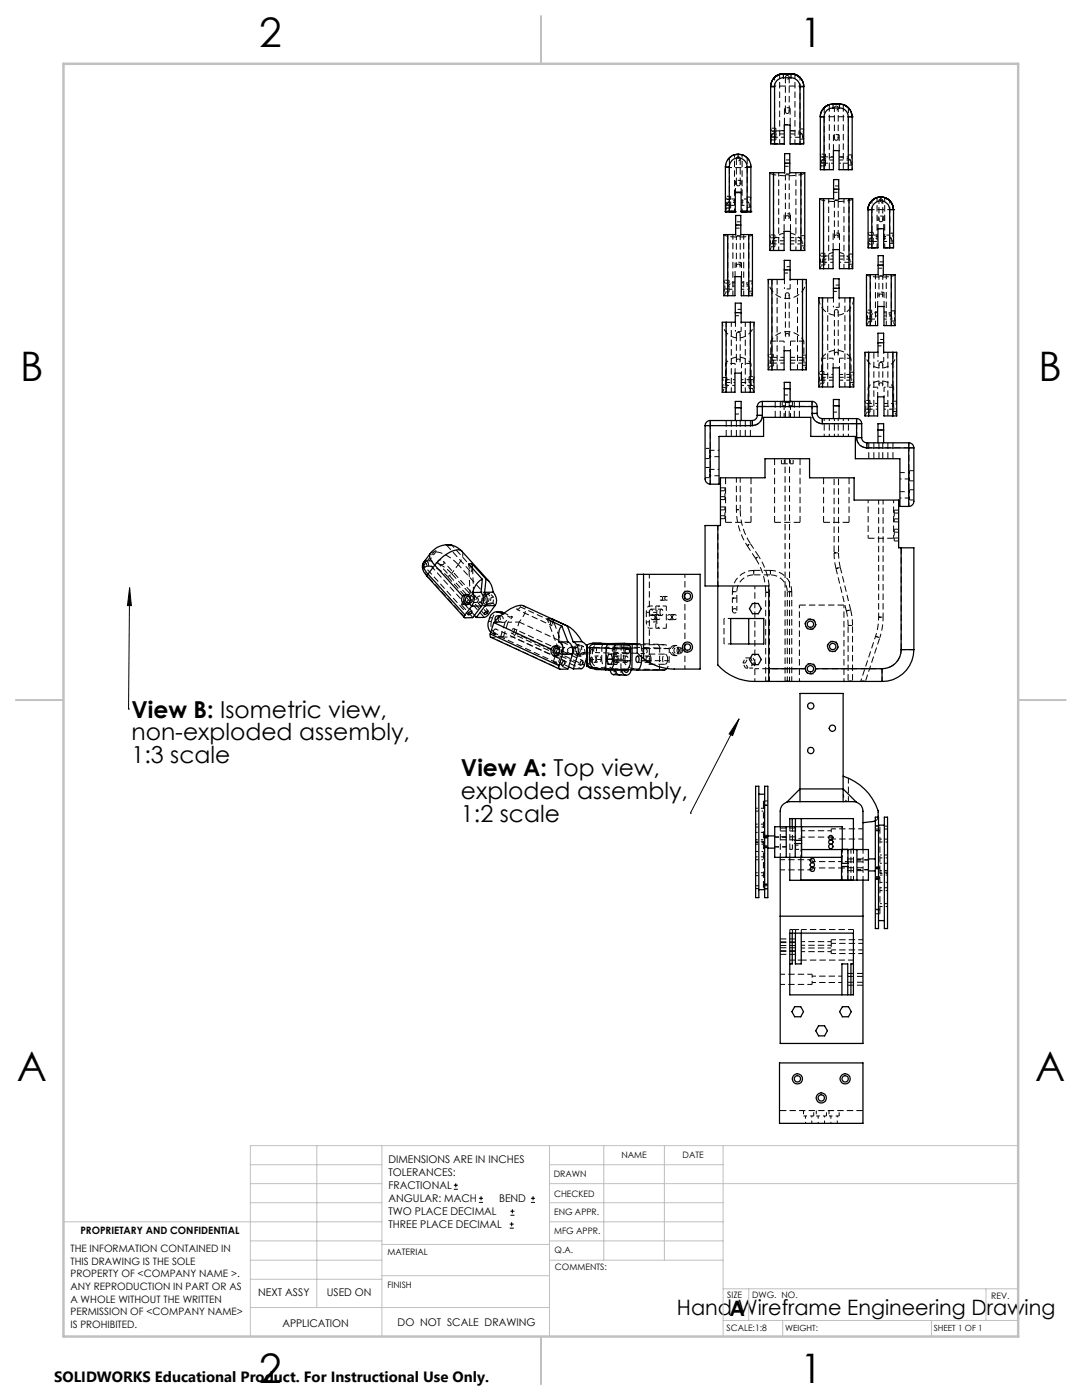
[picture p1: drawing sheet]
<svg xmlns="http://www.w3.org/2000/svg" width="216mm" height="279mm" viewBox="0 0 216 279" stroke-linecap="round" stroke-linejoin="round" font-family="sans-serif">
<defs><g id="words">
<g font-size="8.1">
<text x="51.7" y="9.3">2</text>
<text x="159.7" y="9.3">1</text>
<text x="4" y="76">B</text>
<text x="207.2" y="76">B</text>
<text x="3.3" y="215.7">A</text>
<text x="206.5" y="215.7">A</text>
<text x="51.7" y="276">2</text>
<text x="159.7" y="276">1</text>
</g>
<g font-size="4.7">
<text x="26.2" y="143.2">View B: Isometric view,</text>
<text x="26.2" y="147.7">non-exploded assembly,</text>
<text x="26.2" y="152.3">1:3 scale</text>
<text x="92" y="154.9">View A: Top view,</text>
<text x="92" y="159.4">exploded assembly,</text>
<text x="92" y="164">1:2 scale</text>
</g>
<g font-size="4.2">
<text x="135.1" y="262.4">Hand Wireframe Engineering Drawing</text>
<text x="145.6" y="262.7">A</text>
</g>
<text font-size="3" x="10.8" y="275.7">SOLIDWORKS Educational Product. For Instructional Use Only.</text>
<g font-size="2.1">
<text x="77.5" y="232.2">DIMENSIONS ARE IN INCHES</text>
<text x="77.5" y="234.7">TOLERANCES:</text>
<text x="77.5" y="237.3">FRACTIONAL</text>
<text x="77.5" y="239.9">ANGULAR: MACH</text>
<text x="99.6" y="239.9">BEND</text>
<text x="77.5" y="242.5">TWO PLACE DECIMAL</text>
<text x="77.5" y="245.1">THREE PLACE DECIMAL</text>
<text x="51.5" y="258.7">NEXT ASSY</text>
<text x="65.2" y="258.6">USED ON</text>
<text x="56.3" y="264.8">APPLICATION</text>
<text x="79.3" y="264.6">DO NOT SCALE DRAWING</text>
</g>
<g font-size="2">
<text x="14.1" y="249.9">THE INFORMATION CONTAINED IN</text>
<text x="16" y="246.3">PROPRIETARY AND CONFIDENTIAL</text>
<text x="14.1" y="252.4">THIS DRAWING IS THE SOLE</text>
<text x="14.1" y="254.9">PROPERTY OF &lt;COMPANY NAME &gt;.</text>
<text x="14.1" y="257.4">ANY REPRODUCTION IN PART OR AS</text>
<text x="14.1" y="260">A WHOLE WITHOUT THE WRITTEN</text>
<text x="14.1" y="262.5">PERMISSION OF &lt;COMPANY NAME&gt;</text>
<text x="14.1" y="265">IS PROHIBITED.</text>
</g>
<g font-size="1.8">
<text x="124" y="231.1">NAME</text>
<text x="136.2" y="231.1">DATE</text>
<text x="110.5" y="234.8">DRAWN</text>
<text x="110.5" y="238.9">CHECKED</text>
<text x="110.6" y="242.5">ENG APPR.</text>
<text x="77.3" y="250.5">MATERIAL</text>
<text x="110.6" y="246.3">MFG APPR.</text>
<text x="110.7" y="250">Q.A.</text>
<text x="77.3" y="257">FINISH</text>
<text x="110.7" y="253.5">COMMENTS:</text>
<text x="145.1" y="259">SIZE</text>
<text x="150.1" y="259.1">DWG. NO.</text>
<text x="197.8" y="259.2">REV.</text>
<text x="145" y="265.7">SCALE:1:8</text>
</g>
<g font-size="1.7">
<text x="156.7" y="265.7">WEIGHT:</text>
<text x="186.3" y="265.7">SHEET 1 OF 1</text>
</g>
</g></defs>
<g fill="none" stroke="#000" stroke-width=".2" stroke-dasharray="1.3 .6" stroke-dashoffset=".8" stroke-linecap="butt">
<path d="M157.1 34.9h.4h-.8h.4M164.7 32.6h1.6M166.3 31.3h-1.6M146.7 40.4h-1.5M146.7 40l-1.5 .4M147.3 47.1l.4 .1h-.8l.4-.1M147.9 40l1.5 .4M149.4 40.4h-1.5M164.6 52.3h1.6M166.2 51.1h-1.6M166.9 40l.4 .1h-.8l.4-.1M175.2 47.2l-1.6 .4"/>
<path d="M175.2 47.6h-1.6M175.8 55.1l.3 .1h-.7l.4-.1M176.3 47.2l1.6 .4M177.9 47.6h-1.6M145 76.9h1.7M146.7 75.8h-1.7M148 76.9h1.5M149.5 75.8h-1.5M164.5 83.5v3.6M165.5 87.1v-3.6M166.5 83.5v3.6M167.3 87.1v-3.6"/>
<path d="M168.3 83.5v3.6M169.3 87.1v-3.6M173.6 81.7h1.5M175.1 80.5h-1.5M94.9 119h-1.5M146.9 101.7h.8h-.8M149.1 108.9l.6-.4-.6 .4M150.8 111.4l.6-.4-.6 .4M152.8 118.2h.7h-.7M93.4 120.3l1.6-.1M98.4 126.5l1.5 .7M99 126.5l1.4 .6"/>
<path d="M111.2 130.5h1.6M112.8 129.2l-1.6 .1M117.1 129l.3 1-.1 .5M121 129.2h1.6M123.7 134.7a.99 .99 0 0 0 1-1.1M124.7 133.6l-1.6-.1M128 131.1v-1.7M129 124.1a1.14 1.14 0 0 0 .6 1.3M129.6 120.9a1.14 1.14 0 0 0-.6 1.3M131.1 122.2a1.14 1.14 0 0 1 .6-1.3M131.7 125.4a1.14 1.14 0 0 1-.6-1.3M132.5 128.7l-1.5-.1"/>
<path d="M132.6 128.7l-1.6-.1M133.5 131.9l-.1 .7-.3 .8M150.8 168.1h1.5M150.8 169.9h1.5M150.8 174.7h1.5M150.8 171.6h1.5M150.8 165h1.5M150.8 161.9h1.5M150.8 168.5h1.5M152.3 167.6h-1.5M152.3 166.1h-1.5M152.3 174.2h-1.5"/>
<path d="M152.3 171h-1.5M152.3 164.5h-1.5M152.3 161.3h-1.5M152.3 167.9h-1.5M159.8 171.1v-1.6M168.1 169.5v1.6M175.6 174.6h1.5M175.6 176.1h1.5M175.6 168h1.5M175.6 171.2h1.5M175.6 177.7h1.5M175.6 174.3h1.5"/>
<path d="M177.1 174.1h-1.5M177.1 172.3h-1.5M177.1 167.5h-1.5M177.1 170.6h-1.5M177.1 177.2h-1.5M177.1 173.7h-1.5M175.6 180.9h1.5M177.1 180.3h-1.5"/>
</g>
<g fill="none" stroke="#000" stroke-width=".2" stroke-dasharray="1.3 .6" stroke-linecap="butt">
<path d="M144.8 33.4h5.1M145.5 31.5v10.7M145.8 39.7v-.5M146.9 31.7v5M147.7 36.7v-5M148.2 30.9l.4 .2M153.8 27.9l.2-.6M154 26.2l-.2-.6M154.8 26.2v-.6M154.8 27.9v-.5M156.6 34.7v-.2M157.6 34.5v.2"/>
<path d="M163.7 33.1l.2-.6M163.9 31.3l-.2-.5M164.7 31.3v-.5M164.7 33.1v-.6M166.3 26.9v3.1M166.4 39.9v-.3M167.4 39.6v.3M167.4 30v-3.1M174.6 39.6l-.2 .1M144.5 58.3l.1-.6M144.6 56.5l-.1-.6M144.8 41.5l.2-.5"/>
<path d="M145.5 56.5v-.6M145.5 58.3v-.6M145.8 41.5v-.6M146.8 47.1v-.3M147.8 46.8v.3M149.1 42.2v-10.7M153.6 49.2l.2-.6M153.8 47.5l-.2-.6M154.6 47.5v-.6M154.6 49.2v-.6M163.6 52.9l.1-.6M163.7 51.1l-.1-.6"/>
<path d="M164.6 51.1v-.6M164.6 52.9v-.6M166.2 49.8v-3.2M167.5 49.8v-3.2M173.2 41.8h5.1M173.2 48.7l.2-.6M173.4 47l-.2-.6M174.2 47v-.6M174.2 48.7v-.6M175.3 55v-.2M176.3 54.8v.2M149.5 75.2v.6"/>
<path d="M149.5 76.9v.6M150.3 76.9l.2 .6M150.5 75.2l-.2 .6M153.3 73.1l.1-.6M153.4 71.3l-.1-.6M154.3 71.3v-.6M154.3 73.1v-.6M163.4 76.5l.1-.6M163.5 74.7l-.1-.6M164.4 74.7v-.6M164.4 76.5v-.6M169.8 71.5a3.5 3.5 0 0 0-5.9 0"/>
<path d="M172.9 64.2l.2-.6M173.1 62.5l-.2-.6M173.4 70.3v12.7M173.9 62.5v-.6M173.9 64.2v-.6M177.2 70.3v12.7M144.7 97.9v-.5M144.7 99.7v-.6M144.9 83.9v3.2M145.9 87.1v-3.2M146.9 83.9v3.2M147.7 87.1v-3.2"/>
<path d="M148.7 83.9v3.2M149.7 87.1v-3.2M152.1 82.9a2.03 2.03 0 0 1-2 2M154.7 80.1v3.2M155.7 83.3v-3.2M155.9 92.6h.6M156.7 80.1v3.2M157.5 83.3v-3.2M157.7 92.6h.6M158.5 80.1v3.2M159.5 83.3v-3.2M164.1 84.5a2.03 2.03 0 0 1-2-2"/>
<path d="M172.6 82.3l.2-.6M172.8 80.5l-.2-.6M173 89.4a2.03 2.03 0 0 1-2.1-2.1M173.4 88.3v3.2M173.6 80.5v-.6M173.6 82.3v-.6M174.4 83v-12.7M174.4 91.5v-3.2M175.4 88.3v3.2M176.1 91.5v-3.2M177.2 88.3v3.2M178.2 83v-12.7"/>
<path d="M178.2 91.5v-3.2M84.6 112.2l-.3 .5M85.3 113h.4M85.4 115.1h-.1M85.6 111.9h-.3M90.1 114.5l-1.1-1.1-1.3-.8M93.4 118.6h-.4M96.2 119.9h.5M96.4 118.8h.5M97.3 118.4h.5M98 119.2h.5M144.7 101.8v-.6"/>
<path d="M144.7 103.5v-.6M144.8 104.2v-8.8M144.8 104.2h5.1M149.9 104.2v-8.8M154.6 104.2v-12.7M154.6 104.2h5M159.6 104.2v-12.7M164.3 104.2v-8.8M164.3 104.2h5.1M166.4 110.3l.4 3.2M169.4 104.2v-8.8M173.2 107.4h5.1"/>
<path d="M178.4 105.6v.6M178.4 107.4v.6M178.4 101.8v.6M178.4 103.6v.5M179.8 109.3v20.3M93 120.7h.4M93.8 120.1l-.1 .1M96.9 120.7h.5M97.7 123.3h.6M97.8 120.4h.6M98 126.2l.4 .3M98.1 124h-.6"/>
<path d="M98.1 127.2h-.1M98.4 126.5h.6M99.3 124.1h.6M99.6 123a.57 .57 0 0 1 .8 .5 .57 .57 0 0 1-.9 .5l-.1-.7M99.9 127.2l.9-3M99.9 122.9h-.6M101.4 124.2l-1 2.9M101.7 123.1h.6M110.4 132.1l.9-2.9M110.8 130.9h.4M111.2 128.9h-.4M111.5 132.1l.9-2.9"/>
<path d="M111.7 130.1l-.2 .3M113.3 133.5l-2.9-1.4M114.4 129.4h.5M114.5 130.6l.6-.1M115.1 128.7l.5-.1M115.4 131h.6M116 129.1h.5M116.2 130.2h.5M117.1 132.7l.1 .2M117.1 128.9l.1 .2M117.1 132.9h.1M117.3 130.5l-.6-.3"/>
<path d="M117.3 130.5h-.2M117.8 132l.2 .1M118 132.1l.2 .2M118 129.7h-.1M118.2 129.4l-.2 .3M118.5 133.5h3.2M121.7 133.5h-3.2M121.8 133.6v.1M122.1 133.6h-.3M122.5 132.6h-.5M122.5 132.6h.6M122.8 133.6v.1"/>
<path d="M123.1 133.5h-.3M123.1 130.6l-.6-.1M123.9 133.7h.2M124 128.6l-.1 5.1M124.6 133.7h.5M124.9 133.7h-.1M126.6 133.5l5 .2M126.6 133.5a2.17 2.17 0 0 1-2.2-1.9M127.2 128.6l.5 .1M132.6 133.7h-.1M134.6 130.8h.4M135 130.5h.6"/>
<path d="M135 128.8h-.4M135.6 129.2h-.6M144.5 128.5v-5.1M146.2 122.2v-.6M148.7 132.3h-.5M149.2 131.3h-.5M149.2 133.3h-.5M150.8 132.3h-.5M168.4 120.8h-8.9M170.1 124.8l-.4-3.1M152.3 168.8v.1M152.3 166.7v.2"/>
<path d="M152.6 177.3h.6M153.2 176.8h-.6M158.1 169.5h-.5M160 169.5h-.2M168 171.1h.1M168.1 169.5h-.1M174.7 165.4h.6M175.3 164.9h-.6M175.6 173.4v-.1M175.6 175.5v-.1M176.5 165.4h.6M177.1 164.9h-.6"/>
<path d="M157.6 191.6h.5M157.6 185.5h.5M158.1 185.5h.6M158.7 191.6h-.6"/>
</g>
<g fill="none" stroke="#000" stroke-width=".2" stroke-dasharray="1.3 .6" stroke-dashoffset=".4" stroke-linecap="butt">
<path d="M157.4 15.2a.38 .38 0 0 0-.7 .2 .38 .38 0 0 0 .6 .4 .38 .38 0 0 0 .1-.6M158.6 14.8v13.9M145.8 39.8h-.8M146 31.1l-.5 .4 1.1-.6-.6 .2M146.7 36.1v2.2M147.3 37.1a.37 .37 0 0 1-.3-.5 .37 .37 0 0 1 .6-.1 .37 .37 0 0 1-.2 .6h-.1M147.6 31.4a.39 .39 0 0 0-.7 .2 .39 .39 0 0 0 .5 .5 .39 .39 0 0 0 .2-.7M147.9 38.3v-2.2M148.6 31.1l-.5-.2 1 .6-.5-.4M149.9 39.3h-.8M154.8 26.2h-.8M154.8 27.3h-.8"/>
<path d="M155.6 28.7v-13.9M156.5 26.7h-2.4M157.1 22.7a.39 .39 0 0 1-.4-.6 .39 .39 0 0 1 .7-.1 .39 .39 0 0 1-.2 .6l-.1 .1M159.6 27.8h.8M160.1 26.7h-2.4M160.4 25.7h-.8M164.7 31.3h-.8M164.7 32.5h-.8M166.3 31.3l-1.6 .3-.7 .3M166.3 31.9h-2.3M166.5 21.5v6.1M166.9 28a.38 .38 0 0 1-.4-.6 .38 .38 0 0 1 .7 0 .38 .38 0 0 1-.3 .6"/>
<path d="M167.1 21.3a.38 .38 0 0 0-.6 .1 .38 .38 0 0 0 .4 .5 .38 .38 0 0 0 .3-.5l-.1-.1M167.3 27.6v-6.1M167.4 31.3l1.6 .3 .7 .3M169.3 33h.8M169.7 31.9h-2.3M170.1 30.9h-.8M176 39.8a.38 .38 0 0 0-.6 .2 .38 .38 0 0 0 .5 .5 .38 .38 0 0 0 .2-.7h-.1M176.5 39.4v10.1M145.8 41h-.8M147.3 52.7a.38 .38 0 0 0-.3 .6 .38 .38 0 0 0 .6 0 .38 .38 0 0 0-.2-.6h-.1M149.1 41.4h.8M149.4 58.1h.8"/>
<path d="M150.2 56.1h-.8M153.3 55.8a3.8 3.8 0 0 0 3.8 3.8 3.8 3.8 0 0 0 3.8-3.8M156.5 48.1h-2.3M156.7 58.8v8.1M157.1 43a.38 .38 0 0 0-.3 .6 .38 .38 0 0 0 .6 0 .38 .38 0 0 0-.2-.6h-.1M157.1 58.4a.38 .38 0 0 0-.3 .6 .38 .38 0 0 0 .6 0 .38 .38 0 0 0-.2-.6h-.1M159.8 49.1h.8M160 48.1h-2.3M160.6 47h-.8M166.9 46.9a.38 .38 0 0 0-.4 .5 .38 .38 0 0 0 .7 .1 .38 .38 0 0 0-.3-.6M169.4 52.7h.8M170.2 50.7h-.8"/>
<path d="M174.2 47h-.8M174.2 48.1h-.8M175 49.5v-10.1M175.8 44.3a.38 .38 0 0 1-.4-.6 .38 .38 0 0 1 .7-.1 .38 .38 0 0 1-.3 .6v.1M175.8 58.7a.38 .38 0 0 0-.4 .5 .38 .38 0 0 0 .7 .1 .38 .38 0 0 0-.3-.6M177.5 48.6h.8M178.3 46.5h-.8M144.1 64.3a3.2 3.2 0 0 0 3.2 3.2 3.2 3.2 0 0 0 3.2-3.2M144.1 77.4h.9M145 75.3h-.9M147.3 71.6a.38 .38 0 0 0-.3 .6 .38 .38 0 0 0 .6 .1 .38 .38 0 0 0-.2-.7h-.1M147.3 66.3a.38 .38 0 0 0-.3 .6 .38 .38 0 0 0 .6 0 .38 .38 0 0 0-.2-.6h-.1"/>
<path d="M157.1 66.6a.38 .38 0 0 0-.3 .5 .38 .38 0 0 0 .6 .1 .38 .38 0 0 0-.2-.6h-.1M157.5 66.9v-8.1M157.7 72.5h2.4M160.1 72.9h.8M160.1 71.3h-2.4M160.9 70.9h-.8M163.9 71.5h2.3M166.2 75.3h-2.3M166.9 70.3a.38 .38 0 0 0-.4 .5 .38 .38 0 0 0 .7 .1 .38 .38 0 0 0-.3-.6M166.9 61.8a.38 .38 0 0 0-.4 .5 .38 .38 0 0 0 .7 .1 .38 .38 0 0 0-.3-.6M167.5 71.5h2.3M169.6 76.3h.8"/>
<path d="M169.8 75.3h-2.3M170.4 74.3h-.8M172.6 70.3a3.2 3.2 0 0 0 3.2 3.2 3.2 3.2 0 0 0 3.1-3.2M175.8 76.4a.38 .38 0 0 0-.4 .5 .38 .38 0 0 0 .7 .1 .38 .38 0 0 0-.3-.6M175.8 72.3a.38 .38 0 0 0-.4 .6 .38 .38 0 0 0 .7 0 .38 .38 0 0 0-.3-.6M177.9 64.1h.7M178.6 62h-.7M140.7 95.3h.9M140.7 91.5h.9M141.6 93.3h-.9M141.6 89.5h-.9M144.7 97.9h-.9"/>
<path d="M144.7 99.1h-.9M144.7 97.4h-.9M144.7 99.7h-.9M152.1 81.1h10M156.1 80.1v.9M156.5 81v2.3M157.7 83.3v-2.3M158.1 81v-.9M175.3 99.8v23.4M178.2 82.1h.7M178.9 80.1h-.7M181.5 99.8h.9"/>
<path d="M181.5 96h.9M182.4 97.7h-.9M182.4 93.9h-.9M85.3 111.9l-.8 .3M85.7 113a5.9 5.9 0 0 1 3.6 2M85.9 110.5l.7-.3M86.6 110.2l.3-.3 .1 .3M87.5 112.4l9.2 10.2M94.5 118.3h-.7M96.9 118.8l-5.5-6.1M129.6 114.6v17.6M144.7 101.8h-.9"/>
<path d="M144.7 102.9h-.9M144.7 101.2h-.9M144.7 103.5h-.9M178.4 106.2h.9M178.4 107.4h.9M178.4 105.6h.9M178.4 108h.9M178.4 102.4h.9M178.4 103.6h.9M178.4 101.8h.9M178.4 104.1h.9M92 120.7l.7-.1"/>
<path d="M94 120.3a1.02 1.02 0 0 0 .2-1.1 1.02 1.02 0 0 0-1-.5M94.2 122l-9.2-10.2M98.3 123.3l-.2 .7M99.8 123.7l-.1-.6M103.6 124.1l-.7 2.3M109.9 123.9a.7 .7 0 0 1 .3 1 .79 .79 0 0 1-.3-1M111.6 129.4l.1 .7M117.1 131.2l.2-.7M117.8 133.3l-.6-.4M120.1 131.6h-2.5M120.1 129.2v2.4M121 129.2v2.4"/>
<path d="M122.5 130.2l6.2 .3M124.4 131.6l.1-2.5M124.5 129.1l.2-.7M128.7 129.4l-6.1-.2M131.6 133.7v-4.4M133.5 131.9v-2.5M152.8 136h.7M160.6 133.5h-10M175.6 127.3a13.1 13.1 0 0 0 .6-4.1M176.2 123.2v-23.4M152.3 159.8v.8M153.2 159.8h-.9"/>
<path d="M152.3 166.9h.9M152.3 168.8h.9M152.3 167h.9M152.3 168.9h.9M152.3 176.5h.9M152.3 176.4h.9M152.3 160.8h.9M152.3 160.6h.9M152.3 169.1h.9M152.3 167.2h.9M152.3 169.2h.9M152.3 177.4h.9"/>
<path d="M153.2 167.2h-.9M153.2 166.7h-.9M153.2 166.9h-.9M154.6 169h2.3M154.6 167.1h2.3M155.7 171.1v-6.1M156.9 167h-2.3M157.6 165v6.1M168 169.5v6.1M169.2 175.6v-6.1M169.8 169.5v6.1M170.3 175.6v-6.1"/>
<path d="M171 173.6h2.3M172.2 175.6v-6.1M173.3 171.6h-2.3M173.3 173.5h-2.3M174.7 175.1h.9M174.7 175.5h.9M174.7 175.3h.9M175.6 175.3h-.9M175.6 173.4h-.9M175.6 175.2h-.9M175.6 173.3h-.9M175.6 175.4h-.9"/>
<path d="M175.6 165.7h-.9M175.6 165.8h-.9M175.6 173.1h-.9M175.6 175h-.9M175.6 164.8h-.9M165.9 187.5v.8M174.7 182.4h.9M175.6 181.5h-.9M175.6 182.4v-.8M175.6 181.6h-.9"/>
</g>
<g fill="none" stroke="#000" stroke-width=".2" stroke-dasharray="1.3 .6" stroke-dashoffset="-.1" stroke-linecap="butt">
<path d="M153.6 34.5a4.8 4.8 0 0 0 3.2 .6 8.4 8.4 0 0 0 3.7-.5l.1-.1M156.5 21.5v3.4M157.7 24.9v-3.4M165.5 33.8v-12.9M168.3 20.9v12.9M156.5 46.1v-3.4M157.7 46.1v-3.4M163.4 59.4a3.5 3.5 0 0 0 3.5 3.5 3.5 3.5 0 0 0 3.5-3.5M166.5 40.1v7.2M167.3 47.3v-7.2M146.9 66.7v5.3M147.7 72v-5.3"/>
<path d="M89 108.7l4.9 5.3M89.3 115l7.3 8.2M91.4 112.7a7.4 7.4 0 0 0-4.4-2.5M147 118.1a3.4 3.4 0 0 1 3.4-3.4M149.7 108.5a12.3 12.3 0 0 1-2-6.8M150.4 114.7h3.3M150.8 111.4a12.3 12.3 0 0 1 2 6.8M153.7 114.7a3.4 3.4 0 0 1 3.4 3.4M153.7 113.8h-3.3M92.8 123.3l-7.4-8.2M94.4 123.2l-2.4-2.5M97.5 122.6l-7.4-8.1"/>
<path d="M112.4 129.2l-1.9-5M124.4 131.6h-3.4M124.5 129.1l7.1 .2M124.8 133.7h-3.3M129.4 132.6h3.3M132.7 130.5h-3.3M172.7 136l2.9-8.7M155.6 221.6h16.6"/>
</g>
<g fill="none" stroke="#000" stroke-width=".2" stroke-dasharray="1.3 .6" stroke-dashoffset=".6" stroke-linecap="butt">
<path d="M147.9 36.1h-1.2M149.1 39.7h-1.2M154 27.3v-1.1M154.6 28.7h1h-1M154.8 27.4v-1.2M156.5 24.9h1.2M157.7 21.5h-1.2M158.6 28.7h1h-1M160.4 25.7v.1a3.3 3.3 0 0 0 0 2M163.9 32.5v-1.2M164.5 33.8h1h-1M164.7 32.5v-1.2"/>
<path d="M166.3 30h1.1M167.4 26.9h-1.1M168.3 33.8h1h-1M170.1 30.9l-.1 .1a3.2 3.2 0 0 0 .1 2M144.6 57.7v-1.2M145 41v-1.2M145.2 57.1l-.2 1-.5 .9M145.5 57.7v-1.2M145.5 57.7h1.2M145.8 40.9v-1.2M146.7 56.5h-1.2M147.9 41h1.2"/>
<path d="M148 52.4h-1.3M150.2 59l-.7-1.3-.1-.6M153.8 48.6v-1.1M154.2 48.1l-.2 1-.4 .9M154.6 48.6v-1.1M156.5 53.9h1.2M156.5 54.5h1.2M157.7 57.7h-1.2M157.7 53.2h-1.2M157.7 42.7h-1.2M160.6 47l-.2 1.1 .2 1M160.6 50l-.4-.8-.2-1.1"/>
<path d="M163.7 52.3v-1.2M164.2 51.7l-.2 1.1-.4 .8M164.6 52.3v-1.2M166.2 51.7h-2M166.3 57.5h1.1M166.3 58.2h1.1M167.4 56.9h-1.1M167.5 46.6h-1.3M169.6 51.7h-2.1M170.2 50.7v.1a3.3 3.3 0 0 0 0 1.9M170.2 53.6l-.4-.7-.2-1.2M173.4 48.1v-1.1"/>
<path d="M174 49.5h1h-1M174.2 48.1v-1.1M175.2 45.6h1.1M175.4 40.1v3.8M175.4 55.2v3.9M176.1 43.9v-3.8M176.1 59.1v-3.9M176.3 43.2h-1.1M176.3 48.2h1.2M176.4 58.4h-1.3M176.5 49.5h1h-1M177.5 46.9h-1.2"/>
<path d="M144.1 77.4l.1-.1a3.2 3.2 0 0 0-.1-2M144.8 76.3l-.2 1.1-.5 .8M144.8 72.5v3.8M145 77.4v-2.1M146.7 62.4h1.2M146.7 63h1.2M147.9 66.2h-1.2M147.9 61.7h-1.2M149.5 75.8v1.1M149.9 72.5a3.2 3.2 0 0 0-5.1 0M149.9 72.5v3.8M150.3 75.8v1.1"/>
<path d="M150.5 78.2l-.4-.7-.2-1.2M153.4 72.5v-1.2M153.8 71.9l-.2 1.1-.3 .8M153.8 68.1v3.8M154.3 72.5v-1.2M156.5 77.5h1.2M156.5 78.8h1.2M157.7 77.5h-1.2M160.4 68.1v3.8M160.9 70.9l-.1 1.1 .1 .9M160.9 73.8l-.3-.8-.2-1.1M163.5 75.9v-1.2"/>
<path d="M163.9 75.3l-.1 1.1-.4 .8M163.9 71.5v3.8M164.4 75.9v-1.2M167.4 61.3h-1.1M169.8 71.5v3.8M170.4 74.3l-.2 1.1 .2 .9M170.4 77.2l-.4-.8-.2-1.1M173.1 63.6v-1.1M173.2 77.3v3.8M173.6 63.1l-.2 1-.5 .9M173.9 63.6v-1.1M173.9 63.7h1.2"/>
<path d="M175.1 62.4h-1.2M175.2 68.4h1.1M175.2 69h1.1M176.3 72.2h-1.1M176.3 67.8h-1.1M178.3 77.3a3.2 3.2 0 0 0-5.1 0M178.3 77.3v3.8M178.6 65l-.6-1.4-.1-.5M144.7 99.1v-1.2M146.7 81.4h1.2M146.7 82.6h1.2M147.9 81.4h-1.2"/>
<path d="M156.1 81h2M156.5 92.6h1.2M166.3 81h1.1M166.3 82.2h1.1M167.4 81h-1.1M172.8 81.7v-1.2M173.2 81.1l-.2 1-.4 .9M173.6 81.7v-1.2M175.2 85.8h1.1M175.2 87.1h1.1M176.3 85.8h-1.1M178.9 80.1a3.2 3.2 0 0 0 0 2"/>
<path d="M178.9 83l-.3-.8-.3-1.1M181.5 97.7v2.1M181.5 93.9v2.1M84.4 112.7l9 10M85.3 113a.88 .88 0 0 1 0-1.1M85.7 113a.88 .88 0 0 1-.1-1.1M93.8 118.3l-.3-5.7M94 113a.69 .69 0 0 0 0 1.1M94 113.1l-3.8-4.3M96.2 119.9l.2-1.1M96.7 119.9l.2-1.1M98 119.2l-.2 1.2"/>
<path d="M144.7 102.9v-1.1M146.1 118.1v1.3M146.9 101.7a13.1 13.1 0 0 0 2.2 7.2M147 119.4v-1.3M150.6 116.9v19.1M153.5 118.2a13.1 13.1 0 0 0-2.1-7.2M173.2 107.4v-7.6M178.3 107.4v-7.6M178.4 106.2v1.2M178.4 102.4v1.2M97.4 121.9l-9-9.9M98.3 123.3l.5-.9 .9-.3"/>
<path d="M98.4 120.4l.1-1.2M98.9 123.9l.1 .1a.48 .48 0 0 0 .5 .1 .48 .48 0 0 0 .3-.4M103.2 121.6l7 3.3M103.6 124.1a3.2 3.2 0 0 0 1.2-3l-.3-.2M111 130.9a.8 .8 0 0 0 1-.6M112 130.3a.96 .96 0 0 0-1-1.4M114.5 130.6l-.1-1.2M115.1 130.5l-.2-1.1M116 129.1l.2 1.1M116.7 130.2l-.2-1.1M117.2 132.9l.8-.8M118 129.7l-.9-.9"/>
<path d="M121.7 128.4a.7 .7 0 0 0-.7 .8M122.4 134.1h1.3M122.8 133.5l-.1 .4-.3 .2-.2-.2-.1-.3M123.3 133.6h-1.2M123.7 134.1l1.3 .1M124.1 133.7l-1.3-.1M124.6 133.7l-1.3-.1M125.4 133.7l-1.2-.1M125.9 133.7l-1.2-.1M129.6 120.9h1.3M129.6 125.4h1.3M131 128.6l-3.8-.1"/>
<path d="M148.2 132.3l.5-1M148.7 132.3l.5-1M148.7 133.3l-.5-1M149.2 133.3l-.5-1M149.8 131.3l.5 1M150.3 131.3l.5 1M150.3 132.3l-.5 1M150.8 132.3l-.5 1M159.5 120.8v15.2M160.6 124.6l.5-1.1M160.6 133.5l.5-1.1M161.1 123.5h1.2"/>
<path d="M161.1 125.6l-.5-1M161.1 132.4h1.2M161.1 134.5l-.5-1M162.3 123.5l.6 1.1M162.3 125.6h-1.2M162.3 132.4l.6 1.1M162.3 134.5h-1.2M162.9 124.6l-.6 1M162.9 133.5l-.6 1M165 129l.6-1M165.6 128h1.2M165.6 130l-.6-1"/>
<path d="M166.8 128l.6 1M166.8 130h-1.2M167.4 129l-.6 1M168.4 120.8v15.2M175.3 123.2a12.3 12.3 0 0 1-.6 3.8M168.3 158.5a1.37 1.37 0 0 0 1 1.5M158.7 168.7h1.3M158.7 169.5h1.2M160 167.4h-1.3M162.1 173.6v-2M165.9 165.4v2M168 173.2h1.2"/>
<path d="M169.2 172h-1.2M158.7 185.5h1.2M159.9 191.6h-1.2M162.1 196.5v-2.1M165.9 188.3v2M160.3 222.7h2.1M162.9 222.7h2M165.4 222.7h2"/>
</g>
<g fill="none" stroke="#000" stroke-width=".2" stroke-dasharray="1.3 .6" stroke-dashoffset="1" stroke-linecap="butt">
<path d="M157.7 27.4h1.9M159.6 26.1h-1.9M156.5 57.7v-1.9M157.7 55.8v1.9M167.4 59.4v1.9M167.5 52.3h1.9M169.4 51.1h-1.9M173.2 49.5h2M176.3 49.5h2M144.8 72.5h1.9M146.7 76.3h-1.9M146.7 72.5v1.9"/>
<path d="M146.7 66.2v-1.9M147.9 64.3v1.9M148 74.4v-1.9M148 72.5h1.9M149.9 76.3h-1.9M156.5 68.1v1.9M157.7 70v-1.9M166.2 71.5v1.9M166.3 61.3v-1.9M167.5 73.4v-1.9M173.2 77.3h1.9M175.1 77.3v1.9"/>
<path d="M175.2 72.2v-1.9M176.3 70.3v1.9M176.4 79.2v-1.9M176.4 77.3h1.9M141.6 94.9h1.9M141.6 91.1h1.9M143.5 93.7h-1.9M143.5 89.9h-1.9M175.1 81.1h-1.9M178.3 81.1h-1.9M179.6 99.4h1.9M179.6 95.6h1.9"/>
<path d="M181.5 98.1h-1.9M181.5 94.3h-1.9M120.8 133.3l-.5-.7-.2-1M122.6 129.2l1.9-.1M129 124.1v-1.9M131.1 122.2v1.9M131.6 129.3l1.9 .1M152.3 166.9v1.9M175.6 175.3v-1.9"/>
</g>
<g fill="none" stroke="#000" stroke-width=".2" stroke-dasharray="1.3 .6" stroke-dashoffset=".7" stroke-linecap="butt">
<path d="M154.6 15.5v13.2M148.1 30.9v11.3M159.6 28.7v-13.2M146.6 42.2v-11.3M146.7 57.1h-1.5M148 57.7h1.4M149.4 56.5h-1.4M149.4 57.1h-1.4M174 40v9.5M177.5 49.5v-9.5M175.1 63.1h-1.5M176.4 63.7h1.5"/>
<path d="M177.9 62.4h-1.5M177.9 63.1h-1.5M162.1 81.1v1.4M94.6 119.2a.56 .56 0 0 1 .7 0 .56 .56 0 0 1 0 .8 .56 .56 0 0 1-.7 .1 .73 .73 0 0 1 0-.9M95.3 119.2a.56 .56 0 0 1 .7 0 .56 .56 0 0 1 .1 .8 .56 .56 0 0 1-.8 .1 .73 .73 0 0 1 0-.9M96.7 119.1a.56 .56 0 0 0 0 .9 .56 .56 0 0 0 .9-.2 .55 .55 0 0 0-.2-.7 .55 .55 0 0 0-.7 0M97.1 118.9l-1.4 .1M136.7 119.3v9.5M95.7 120.2h1.4M98.5 126.5l13.7 6.3M100.8 124.2l.9-1.1M101.7 123.1l-1.3-.6"/>
<path d="M102.1 126.4l13.7 6.3M102.2 127.1l13.8 6.4M102.3 123.1l-.9 1.1M111.8 133.5l-13.7-6.3M112.3 129.6a.58 .58 0 0 1 .9-.1 .58 .58 0 0 1-.2 .9 .58 .58 0 0 1-.6-.1 .58 .58 0 0 1-.1-.7M112.6 131.9l-13.7-6.4M113.9 130.5l1.4-.1M114.8 129.6a.57 .57 0 0 0 .5 .8 .57 .57 0 0 0 .4-.8 .49 .49 0 0 0-.5-.4 .49 .49 0 0 0-.4 .4M115.2 129.2h-1.4M116.3 131.8l-13.8-6.3M116.6 132.7l-13.7-6.3M117.1 132.7l.1-3.6"/>
<path d="M117.9 131.5a.56 .56 0 0 0 .7 .7 .56 .56 0 0 0 .3-.9 .52 .52 0 0 0-.6-.4 .52 .52 0 0 0-.4 .6M118.5 133.5h1.4M118.8 129.2h1.3M120 131.6a.56 .56 0 0 1-.7 .6 .56 .56 0 0 1-.3-.9 .52 .52 0 0 1 .6-.4 .52 .52 0 0 1 .4 .7M122.4 134.6a.85 .85 0 0 0 .7-1.1M124.2 133.6a.44 .44 0 0 1-.5 .5 .44 .44 0 0 1-.4-.5M124.2 133.6l-1.4-.1M132.5 128.7a.94 .94 0 0 1 1 .7M132.5 133.7h-5.5M135.1 129.8a.59 .59 0 0 1 .8-.5 .59 .59 0 0 1 .1 1 .54 .54 0 0 1-.6 .1 .54 .54 0 0 1-.3-.6M135.6 129.8a.59 .59 0 0 0-.9-.5 .59 .59 0 0 0-.1 1 .54 .54 0 0 0 .7 .1 .54 .54 0 0 0 .3-.6M145.8 123.4h-1.3"/>
<path d="M145.8 128.5h-1.3M174.7 127l-3 9M176 133.5h-13.1M152.3 168.9v7.5M175.6 173.3v-7.5M160.7 222.7v1.5M162 224.2v-1.5M163.3 222.7v1.5M164.5 224.2v-1.5M165.8 222.7v1.5M167.1 224.2v-1.5"/>
</g>
<g fill="none" stroke="#000" stroke-width=".2" stroke-dasharray="1.3 .6" stroke-dashoffset=".5" stroke-linecap="butt">
<path d="M144.8 33.4a2.54 2.54 0 0 1 2.5-2.6M145.8 39.7h-1M145.8 39.2h-1M146 31.1l1-.3M146.7 39.7h-.9M149.9 33.4a2.54 2.54 0 0 0-2.6-2.6M149.9 39.3a2.52 2.52 0 0 0 0 2.1M154.4 34.5v15.5M154.8 26.2h-1M154.8 27.4h-1M154.8 25.6h-1M154.8 27.9h-1"/>
<path d="M156.6 32.6h1M156.6 33.2h1M157.6 34.7h-1M157.6 31.9h-1M158.8 34.5v15.5M164.7 31.3h-1M164.7 32.5h-1M164.7 30.8h-1M164.7 33.1h-1M166.4 37.7h1M166.4 38.4h1M167.4 39.9h-1"/>
<path d="M167.4 37.1h-1M144.5 46.8a6.5 6.5 0 0 0 4.1 .5l1.1-.2 .5-.3M145.5 56.5h-1M145.5 57.7h-1M145.5 55.9h-1M145.5 58.3h-1M145.8 40.9h-1M145.8 41.5h-1M145.8 41h.9M146.8 44.9h1M146.8 45.5h1M146.9 47.2v5.9"/>
<path d="M147.7 53.1v-5.9M147.8 47.1h-1M147.8 44.3h-1M150.2 56.1a2.86 2.86 0 0 0 0 2M154.6 47.5h-1M154.6 48.6h-1M154.6 46.9h-1M154.6 49.2h-1M155.4 50v-15.5M157.7 48.7h2.1M159.8 50v-15.5M159.8 47.4h-2.1"/>
<path d="M164.6 51.1h-1M164.6 52.3h-1M164.6 52.9h-1M164.6 50.5h-1M172.9 54.8a6.5 6.5 0 0 0 4.1 .4l1.2-.1 .4-.3M174.2 47h-1M174.2 48.1h-1M174.2 46.4h-1M174.2 48.7h-1M174.2 48.2h1M175.2 46.9h-1M175.3 52.9h1"/>
<path d="M175.3 53.5h1M176.3 55h-1M176.3 52.3h-1M178.3 46.5a2.54 2.54 0 0 0 0 2.1M149.5 75.8h1M149.5 76.9h1M149.5 75.2h1M149.5 77.5h1M154.3 71.3h-1M154.3 72.5h-1M154.3 70.7h-1M154.3 73.1h-1"/>
<path d="M154.3 72.5h2.2M156.5 71.3h-2.2M160.4 68.1a3.8 3.8 0 0 0-6.6 0M164.4 74.7h-1M164.4 75.9h-1M164.4 74.1h-1M164.4 76.5h-1M167.5 75.9h2.1M169.6 74.7h-2.1M173.6 79.9h-1M173.9 62.5h-1M173.9 63.6h-1"/>
<path d="M173.9 61.9h-1M173.9 64.2h-1M175.4 72.7v4.1M176.1 76.8v-4.1M178.6 62a2.86 2.86 0 0 0 0 2.1M141.6 94.3v-1M141.6 95.3v-1M141.6 90.5v-1M141.6 91.5v-1M141.7 84.9h-1M141.7 84.9v-1M141.7 96.6v-11.7"/>
<path d="M150.1 84.9v-1M151.1 82.9h1M152.1 81.1h-1M152.1 80.1v1M155.9 92.6v-1.1M156.5 92.6v-1.1M157.7 92.6v-1.1M158.3 92.6v-1.1M162.1 80.1v1M163.1 81.1h-1M163.1 82.5h-1M164.1 83.5v1"/>
<path d="M170.9 83.5v1M172 84.5h-1.1M172 87.3h-1.1M173 88.3v1.1M173.6 80.5h-1M173.6 81.7h-1M173.6 82.3h-1M181.4 88.3v1.1M181.4 89.4v11.6M182.4 89.4h-1M85.3 111.9l1.3-1.7M87 110.2l-1.4 1.7"/>
<path d="M87.7 112.6l-1.2-.5-.9-.2M89.3 115l.8-.5M90.1 114.5l1.3-1.8M93.8 119.2l.1 .4-.1 .5M94 114.1l.2-.4-.1-.6M96.4 118.8l.9-.4M97.3 118.4l.7 .8M97.8 118.4l-.9 .4M98.5 119.2l-.7-.8M131.9 119.8h1.1M132.2 119.4a.34 .34 0 0 1-.4 .3 .34 .34 0 0 1-.1-.5 .34 .34 0 0 1 .5 .1v.1M132.6 119.4a.34 .34 0 0 1 .5-.3 .34 .34 0 0 1 .1 .6 .34 .34 0 0 1-.5-.1l-.1-.2"/>
<path d="M133 119h-1.1M136.7 114.6v4M93.2 120.6h.5l.3-.3M96.9 120.7l-.7-.8M97.4 120.7l-.7-.8M97.8 120.4l-.9 .3M98.4 120.4l-1 .3M100.8 124.2h-2.3M102.9 126.4l-.3 .5-.4 .2M103.6 124.1l-2.2 .1M110.4 132.1h1.1M111.3 129.2h1.1"/>
<path d="M111.3 129.2l-2.1-5.6M113.5 133l-2-.9M114.4 129.4l.7-.7M115.1 128.7l.9 .4M115.4 131l-.9-.4M115.6 128.6l-.7 .8M116 131l-.9-.5M116.2 130.2l-.8 .8M116.5 129.1l-.9-.5M116.7 130.2l-.7 .8M117.2 129.1l.7 .6M117.7 129.2h1.1"/>
<path d="M117.8 132l-.7 .7M117.9 129.7l-.1 2.3M118.2 129.4a2.03 2.03 0 0 1 1.8-1M118.5 132.2h1M119.4 130.9h-1M119.9 133.5a2.07 2.07 0 0 1-1.7-1.2M120.1 129.2a.69 .69 0 0 1 .6-.8M120.8 133.3l.9 .2M122.3 131.7l.2 .9M122.5 130.5l-.2 .9M122.5 130.5h-1.1M122.6 133.5h4"/>
<path d="M122.8 133.6h-1M122.8 132.2h2.2M123.1 132.6h-1.1M123.1 132.6l.3-1M123.1 130.6h-1.1M123.4 131.6h-1.1M123.4 131.6l-.3-1M123.9 133.7h.9M125 130.9h-2.2M127.2 132.2h2.2M128 129.4l-.1-.5-.2-.2M129 122.2h2.1"/>
<path d="M129.4 130.9h-2.2M129.9 122.8h2.1M130.3 123.7h1M130.9 120.9h2.1M131.1 124.1h-2.1M131.3 122.7h-1M131.6 133.7h.9M131.6 129.3a.71 .71 0 0 0-.6-.7M132 121.6h-2.1M133 125.4h-2.1M133.6 123.7h1M134.6 122.7h-1"/>
<path d="M135.5 129.8a.92 .92 0 0 1-1.2 1 .92 .92 0 0 1-.5-1.4 .87 .87 0 0 1 1-.6 .87 .87 0 0 1 .7 1M135.9 129.8a.92 .92 0 0 1-1.1 1 .92 .92 0 0 1-.6-1.4 .87 .87 0 0 1 1-.6 .87 .87 0 0 1 .7 1M136.7 129.5v4M146.2 122.2a.44 .44 0 0 0 .7 0 .44 .44 0 0 0 0-.6 .44 .44 0 0 0-.7 0M149.2 131.3h1.1M150.3 133.3h-1.1M156.7 136h.8M169.2 136h.9M171.7 136h1M179.8 129.6a3.8 3.8 0 0 1-3.8 3.9M152.3 176.4v1M152.3 160.6v6.1"/>
<path d="M159.9 167.1h6M162.1 173.2h5.9M165.9 165.8h-6M168 172h-5.9M174.7 163.8l.3-.2 .2-.5M175.6 165.8v-1M159.9 189.9h6M159.9 189.2h6M162.1 196.1h5.9M165.9 188.7h-6M165.9 187.9h-6M168 194.8h-5.9"/>
<path d="M175.6 181.6v-6.1M160.3 221.6v1.1M162.4 222.7v-1.1M162.9 221.6v1.1M164.9 222.7v-1.1M165.4 221.6v1.1M167.4 222.7v-1.1"/>
</g>
<g fill="none" stroke="#000" stroke-width=".2" stroke-dasharray="1.3 .6" stroke-dashoffset=".3" stroke-linecap="butt">
<path d="M145 39.8l-.2-.6M156.5 26l-1.7 .3-.7 .4M157.7 26l1.6 .3 .8 .4M163.7 33.8h2.6M163.7 23.3h6.4M164.3 39.6v14M167.4 33.8h2.7M168.4 39.6v14M145.2 46.8v12.2M146.2 59v-12.2M148.4 46.8v12.2M149.4 59v-12.2"/>
<path d="M164.1 59.4v17.8M165.4 53.6v-14M166.2 50.4a3.3 3.3 0 0 0-2 1.3M167.5 50.4a3.3 3.3 0 0 1 2.1 1.3M168.6 59.4v17.8M169.4 53.6v-14M173.7 54.8v10.2M175.2 43.2v2.4M176.3 45.6v-2.4M176.8 54.8v10.2M144.9 64.3v13.9M145.9 78.2v-13.9"/>
<path d="M148.7 64.3v13.9M149.7 78.2v-13.9M153.8 68.1h2.7M156.5 71.9h-2.7M157.7 68.1h2.7M160.4 71.9h-2.7M165.2 77.2v-17.8M169.6 77.2v-17.8M174.7 65v-10.2M177.9 65v-10.2M141.7 84.9h8.4M146.9 95.4v6.3"/>
<path d="M156.7 91.5v44.5M173 89.4h8.4M143.3 116.9v-12M146.1 119.4v2.5M147.7 101.7v-6.3M152.8 118.2v17.8M157.1 118.1v17.9M98.4 126l.5-.5a.54 .54 0 0 1 .1 .6 .54 .54 0 0 1-.5 .3l-.1-.4M98.8 120.8l-.4-.4M102.6 125.9l-.4 .5a.54 .54 0 0 1-.1-.6 .54 .54 0 0 1 .5-.3v.4M118.3 133.2l2.5 .1M118.7 130.2l6.5 .3"/>
<path d="M118.8 129.2a.53 .53 0 0 1 .2 .5 .53 .53 0 0 1-.4 .5 .63 .63 0 0 1 .2-1M119.9 133.5h2.7M125.2 129.4l-6.4-.2M128.7 129.4h-.7M129 131.9h4.5M130.9 125.4v-4.5M133 120.9v4.5M147 121.9v-2.5M153.5 136v-17.8M157.5 136v-44.5M158 136v-17.9M176 133.5v2.5"/>
<path d="M179.8 129.6h2.6M150.8 177.3h.6M151.4 176.8h-.6M155.7 173.6h6.4M158.1 169.5v-4.5M158.7 165v4.5M159.9 169.5v-4.5M162.1 171.6h-6.4M165.9 167.4h6.3M172.2 165.4h-6.3M155.7 196.5h6.4M157.6 186.2v-.7"/>
<path d="M158.1 186.2v-.7M158.7 186.2v-.7M159.9 185.5v.7M162.1 194.4h-6.4M165.9 190.3h6.3M165.9 189.6h6.3M170.3 185.5v.7M172.2 188.3h-6.3M172.2 187.5h-6.3"/>
</g>
<g fill="none" stroke="#000" stroke-width=".2" stroke-dasharray="1.3 .6" stroke-dashoffset=".1" stroke-linecap="butt">
<path d="M156.7 15.4v6.9M157.5 22.3v-6.9M163.6 39.6a4.6 4.6 0 0 0 3 .6 6.4 6.4 0 0 0 3.6-.6M164.1 84.5h6.8M91.4 112.7a2.99 2.99 0 0 0 .8-2.6v-.1M94.3 113.4l.2 4.9M94.5 118.3l-1.8 2.3M149.1 108.9l1.7 2.5M151.4 111l-1.7-2.5M166.8 113.5l2.1 8.4M167.7 113.2l-.4-2.9M92 120.7l1.8-2.4"/>
<path d="M94.7 122.8l-2-2.2M109.9 123.9l-6.2-2.8M114.3 129.5a.59 .59 0 0 0-.9 0 .59 .59 0 0 0 .3 .9 .49 .49 0 0 0 .6-.3M114.9 129.4l-11.3-5.3M118.2 132.3v-2.9M122.5 131.5l.1 .5 .2 .2a.79 .79 0 0 0 0-1.3l-.2 .2-.1 .4M124.7 131.5l.2-.5a.67 .67 0 0 1 .5 .5 .67 .67 0 0 1-.4 .7l-.2-.2-.1-.5M127.7 128.7h4.8M128.7 129.4a.51 .51 0 0 0-.5 .8 .51 .51 0 0 0 .9 .1 .51 .51 0 0 0-.3-.9h-.1M129.6 122.2l.1 .5 .2 .1a.79 .79 0 0 0 0-1.2l-.2 .2-.1 .4M129.7 131.6l-.2 .6a.67 .67 0 0 1-.4-.6 .67 .67 0 0 1 .3-.7l.2 .2 .1 .5M129.9 131.6a.87 .87 0 0 1-.5 1 1.27 1.27 0 0 1 0-2.1 .95 .95 0 0 1 .5 1.1"/>
<path d="M130.7 123.2a.45 .45 0 0 1-.6 .3 .45 .45 0 0 1-.2-.7 .45 .45 0 0 1 .8 .2v.2M130.9 123.2a.45 .45 0 0 1 .6-.4 .45 .45 0 0 1 .1 .7 .45 .45 0 0 1-.7-.1v-.2M131.7 122.2l.1-.4 .2-.2a.79 .79 0 0 1 0 1.2l-.2-.1-.1-.5M133.2 131.6a.87 .87 0 0 1-.5 1 1.27 1.27 0 0 1 0-2.1 .95 .95 0 0 1 .5 1.1M133.5 129.4h-4.8M134 123.2a.45 .45 0 0 1-.6 .3 .45 .45 0 0 1-.2-.7 .45 .45 0 0 1 .8 .2v.2M134.2 123.2a.45 .45 0 0 1 .6-.4 .45 .45 0 0 1 .1 .7 .45 .45 0 0 1-.7-.1v-.2M168.9 121.9l.3 2.9M169.7 121.7l-2-8.5M158.7 165.8h-3M158.7 167h-3M158.7 165.3h-3"/>
<path d="M158.7 167.6h-3M169.2 172h3M169.2 173.2h3M169.2 171.4h3M169.2 173.8h3M158.7 188.7h-3M158.7 189.9h-3M158.7 188.1h-3M158.7 190.5h-3M158.7 188h-3M158.7 189.1h-3M158.7 187.4h-3"/>
<path d="M158.7 189.7h-3M169.2 194.9h3M169.2 196h3M169.2 194.3h3M169.2 196.6h3"/>
</g>
<path d="M166.4 95.4v14.9M87.7 112.6a.54 .54 0 0 0 .5 .2 .54 .54 0 0 0 .4-.5 .6 .6 0 0 0-.6-.6 .6 .6 0 0 0-.6 .7l.3 .2M167.3 110.3v-14.9M169.2 124.8v11.2M170.1 136v-11.2" fill="none" stroke="#000" stroke-width=".2" stroke-dasharray="1.3 .6" stroke-dashoffset="-.2" stroke-linecap="butt"/>
<g fill="none" stroke="#000" stroke-width=".2" stroke-dasharray="1.3 .6" stroke-dashoffset=".2" stroke-linecap="butt">
<path d="M153.8 17.2h6.6M153.8 28.7h2.7M156.7 34.9v8.5M157.7 28.7h2.7M164.5 21.5v12.3M169.3 33.8v-12.3M146.7 55.2v-2.8M148 55.2v-2.8M154 55.8v18M156.5 46.5a3.5 3.5 0 0 0-2.3 1.6M157.5 43.4v-8.5M157.7 46.5a3.5 3.5 0 0 1 2.3 1.6"/>
<path d="M159.1 55.8v18M155.1 73.8v-18M160.1 73.8v-18M166.5 62.2v8.5M167.3 70.7v-8.5M175.1 61.1v-2.7M176.4 61.1v-2.7M170.9 84.5v2.8M85.4 115.1l-.3-.4a1.34 1.34 0 0 1-.3-1.5l.5-.2M150.4 113.8a4.3 4.3 0 0 0-4.3 4.3M158 118.1a4.3 4.3 0 0 0-4.3-4.3M99 126.5a2.06 2.06 0 0 1-.9-2.5"/>
<path d="M119.1 133.6l2.6-.1M121 131.6a1.81 1.81 0 0 0 1.6 1.9M122.6 129.2a.47 .47 0 0 1 .3 .6 .47 .47 0 0 1-.6 .3l-.1-.6 .4-.3M169.3 160v-4.7M159.9 185.5h10.4M170.3 191.6h-10.4"/>
</g>
<g fill="none" stroke="#000" stroke-width=".2" stroke-dasharray="1.3 .6" stroke-dashoffset=".9" stroke-linecap="butt">
<path d="M154.1 26.7l-.3 1.9M154.8 27.4h1.7M156.5 26.1h-1.7M160.4 28.6l-.3-1.9M164 31.9l-.3 1.9M167.4 32.6h1.9M169.3 31.3h-1.9M170.1 33.8l-.4-1.9M145.2 40.4l-.4 1.8M146.7 56.2l-.6 .2-.9 .7M148 56.2l.5 .2 .9 .7M149.9 42.2l-.5-1.8"/>
<path d="M154.6 48.7h1.9M156.5 47.4h-1.9M173.6 47.6l-.4 1.8M178.3 49.4l-.4-1.8M164.4 75.9h1.8M166.2 74.7h-1.8M175.1 62.2l-.5 .2-1 .7M176.4 62.2l.6 .2 .9 .7M152.1 82.9v-1.8M176.4 81.7h1.8M178.2 80.5h-1.8M146.6 118.1h.4h-.9h.5"/>
<path d="M146.6 119.4h.4h-.9h.5M150.4 114.3v.4v-.9v.5M153.7 114.3v.4v-.9v.5M157.5 118.1h-.4h.9h-.5M166.4 110.3h.9h-.9M166.8 113.5l.9-.3-.9 .3M99.9 127.2h-1.8M102.2 127.1h-1.8M102.3 123.1l-1.7-.8M103.2 121.7a.43 .43 0 0 1 .6-.5l-.6 .5M168.9 121.9l.8-.2-.8 .2M169.2 124.8h.9h-.9"/>
<path d="M174.7 127l.9 .3-.9-.3M175.3 123.2h.9h-.9"/>
</g>
<g fill="none" stroke="#000" stroke-width=".25">
<path d="M154.6 15.5l.9-.6zM154.6 17.3v11.5M155 15.1a2.32 2.32 0 0 0-1.2 2.2h.8M156.3 14.7v.8M156.3 15.5a1.75 1.75 0 0 0-1.7 1.8M156.3 14.7l-1.3 .4M156.3 14.7a2.53 2.53 0 0 0-2.5 2.6v11.4l.8 .1M156.3 14.7h1.5M156.3 15.5h1.5M156.3 14.7h.1M157.8 15.5a1.81 1.81 0 0 1 1.8 1.8M157.8 14.7v.8"/>
<path d="M157.8 14.7l1.3 .4M157.8 14.7a2.32 2.32 0 0 1 1.8 .7M157.8 14.7h.1M158.6 14.9l1 .6zM159.1 15.1a2.27 2.27 0 0 1 1.2 2.2h-.7M159.6 15.4a4.7 4.7 0 0 0-3.7-.7 2.24 2.24 0 0 0-1.4 .8M159.6 15.4v.1a2.33 2.33 0 0 1 .8 1.8v11.4l-.8 .1M159.6 17.3v11.5M144.7 33.3v9M145.5 33.3h-.8M145.5 33.3v8.9M146 31.1a2.57 2.57 0 0 0-1.3 2.2"/>
<path d="M146.7 38.5h1.2M147.3 30.8l-1.1 .2M147.3 30.8l1.1 .2M147.3 31.5a1.81 1.81 0 0 1 1.8 1.8M147.3 31.5a1.81 1.81 0 0 0-1.8 1.8M147.3 30.8v.7M148.6 31.1a2.38 2.38 0 0 1 1.2 2.2M149.1 33.3h.7M149.1 33.3v8.9M149.8 33.3v9M154.3 34.5h-.7v15.5h.7M154.3 34.5v15.5"/>
<path d="M154.6 28.8h1.9v-3.9h1.2v3.9h1.9M156.6 32.6v-1.9h1v1.9M156.6 32.6h1M156.6 32.6v1.9h-2.3M157.6 32.6v1.9h2.2M159.8 34.5h.8v15.5h-.8M159.8 34.5v15.5M163.7 23.3h.7M163.7 23.3v10.6h.7M163.7 23.3h.1M164.3 39.7h-.8v13.9h.8M164.3 39.7v13.9"/>
<path d="M164.4 21.5l1.1-.6zM164.4 33.9h1.9v-3.8h1.1v3.8h1.9M164.4 23.3v10.6M165 21.1a2.38 2.38 0 0 0-1.3 2.2M166.2 20.8v.8M166.2 21.6a1.75 1.75 0 0 0-1.8 1.7M166.2 20.8h-.6l-.6 .3M166.2 20.8a2.53 2.53 0 0 0-2.5 2.5M166.2 20.8h.1M166.2 20.8h1.3M166.2 21.6h1.3M166.3 37.7v-1.9h1.1v1.9"/>
<path d="M166.3 37.7v2h-2M166.3 37.7h1.1M167.4 37.7v2h2M167.5 20.8v.8M167.5 21.6a1.75 1.75 0 0 1 1.8 1.7M167.5 20.8h.6l.7 .3M167.5 20.8a2.53 2.53 0 0 1 2.5 2.5M167.5 20.8h.1M168.2 20.9l1.1 .6zM168.8 21.1a2.57 2.57 0 0 1 1.2 2.2M169.3 23.3h.7M169.3 23.3v10.6"/>
<path d="M169.4 39.7h.7v13.9h-.7M169.4 39.7v13.9M170 23.3v10.6h-.7M170 23.3h.1M174.4 39.7a2.39 2.39 0 0 0-1.2 2.1M174.5 39.7a2.38 2.38 0 0 0-1.3 2.1M175.8 39.3v.8M175.8 39.3l-1.3 .4M175.8 39.3l1.2 .4M175.8 39.3a2.59 2.59 0 0 0-2.6 2.5M175.8 39.3h.1M175.8 39.3a2.59 2.59 0 0 1 2.5 2.5"/>
<path d="M176.5 39.4l1 .6zM176.6 39.4a2.48 2.48 0 0 0-2 .2M177 39.7a2.57 2.57 0 0 1 1.3 2.1M177.4 40a2.53 2.53 0 0 1 .9 1.8M144.7 42.3h.1M144.7 42.3h2M145.2 46.8h-.8v12.2h.8M145.2 59h1.4v-3.8h1.3v3.8h1.5M145.2 46.8v12.2M145.5 42.2h-.8M145.5 42.2h1.2M145.6 42.2h.9z"/>
<path d="M146.7 42.3h.1M146.7 42.3v-4h1.2v4M146.8 44.9v-1.9h1v1.9M146.8 44.9h1M146.8 44.9v1.9h-1.6M147.8 44.9v1.9h1.6M147.9 42.3h.1M147.9 42.3h1.9M147.9 42.2h1.2M148.1 42.2h1zM149.1 42.2h.7M149.4 46.8h.7v12.2h-.7"/>
<path d="M149.4 46.8v12.2M149.8 42.3h.1M154 55.8h-.7v18h.7M154 55.8v18M154.3 50h2.2v-3.8h1.2v3.8h2.1M156.5 53.9v-1.9h1.2v1.9M156.5 53.9v1.9h-2.5M156.5 53.9h1.2M157.7 53.9v1.9h2.4M160.1 55.8h.8v18h-.8M160.1 55.8v18M164.1 59.4h-.7v17.8h.7"/>
<path d="M164.1 59.4v17.8M164.3 53.6h1.9v-3.8h1.3v3.8h1.9M166.3 57.5v-1.9h1.1v1.9M166.3 57.5v1.9h-2.2M166.3 57.5h1.1M167.4 57.5v1.9h2.2M169.6 59.4h.8v17.8h-.8M169.6 59.4v17.8M173.2 41.8h.8M173.2 41.8v7.7h.8M173.2 41.8h.1M173.6 54.8h-.7v10.2h.7"/>
<path d="M173.6 54.8v10.2M174 40l1-.6zM174 49.5h1.2v-3.9h1.1v3.9h1.2M174 41.8v7.7M175.2 52.9v-1.9h1v1.9M175.2 52.9h1M175.2 52.9v1.9h-1.6M175.8 40.1a1.81 1.81 0 0 0-1.8 1.7M175.8 40.1a1.81 1.81 0 0 1 1.7 1.7M176.2 52.9v1.9h1.6M177.5 41.8h.8M177.5 41.8v7.7"/>
<path d="M177.8 54.8h.8v10.2h-.8M177.8 54.8v10.2M178.3 41.8v7.7h-.8M178.3 41.8h.1M144.9 64.3h-.8v14h.8M144.9 78.3h1.7v-3.8h1.3v3.8h1.8M144.9 64.3v14M146.7 62.4v-1.9h1.2v1.9M146.7 62.4v1.9h-1.8M146.7 62.4h1.2M147.9 62.4v1.9h1.8M149.7 64.3h.8v14h-.8"/>
<path d="M149.7 64.3v14M154 73.8h2.5v-3.8h1.2v3.8h2.4M156.5 77.6v-1.3h1.2v1.3M156.5 77.6v2.5M156.5 77.6h1.2M157.7 77.6v2.5M164.1 77.2h2.1v-3.8h1.3v3.8h2.1M173.3 70.3h-.7v12.7h.7M173.3 70.3v12.7M173.6 65h1.5v-3.8h1.3v3.8h1.4M175.2 68.4v-1.9h1.1v1.9M175.2 68.4v1.9h-1.9"/>
<path d="M175.2 68.4h1.1M176.3 68.4v1.9h1.9M178.2 70.3h.7v12.7h-.7M178.2 70.3v12.7M140.7 84.9h1M140.7 84.9v10.7a1.08 1.08 0 0 0 1 1M141.7 83.9v1M141.7 83.9a1.02 1.02 0 0 0-1 1M141.7 96.6h1.8v-9.5h8.9v-3.8h9.4v3.8h8.9v4.4h8.9v9.6h1.7M141.7 84.9v11.7M141.7 84.9h8.4M141.7 83.9h8.4"/>
<path d="M146.7 81.4v-1.3h1.2v1.3M146.7 81.4v2.5M146.7 81.4h1.2M147.9 81.4v2.5M150.1 83.9v1M151.1 81.1h1M151.1 82.9h1M151.1 82.9a1.02 1.02 0 0 1-1 1M151.1 81.1v1.8M152.1 80.1v1M152.1 80.1a1.02 1.02 0 0 0-1 1M152.1 82.9a2.05 2.05 0 0 1-2 2"/>
<path d="M152.1 80.1h4M152.1 81.1h9.9M152.1 81.1v1.8M156.1 80.1a2.17 2.17 0 0 0 1.9 0M156.1 80.1h1.9M158 80.1h4M162 80.1v1M162 80.1a1.02 1.02 0 0 1 1.1 1M162 81.1h1.1M162 82.5h1.1M162 82.5a2.05 2.05 0 0 0 2.1 2.1M162 81.1v1.4"/>
<path d="M163.1 82.5a1.02 1.02 0 0 0 1 1M163.1 81.1v1.4M164.1 83.5v1.1M164.1 84.6h6.8M164.1 83.5h6.8M166.3 81v-1.3h1.1v1.3M166.3 81v2.5M166.3 81h1.1M167.4 81v2.5M170.9 87.3a2.05 2.05 0 0 0 2.1 2.1M170.9 83.5v1.1M170.9 83.5a1.02 1.02 0 0 1 1 1.1"/>
<path d="M170.9 84.6h1M170.9 87.3h1M170.9 84.6v2.7M171.9 87.3a1.02 1.02 0 0 0 1.1 1.1M171.9 84.6v2.7M173 88.4v1M173 89.4h8.3M173 88.4h8.3M173.3 83h1.8v-3.8h1.3v3.8h1.8M175.2 85.8v-1.2h1.1v1.2M175.2 85.8v2.6M175.2 85.8h1.1"/>
<path d="M176.3 85.8v2.6M181.3 88.4v1M181.3 88.4a.97 .97 0 0 1 1.1 1M181.3 89.4h1.1M181.3 89.4v11.7M182.4 89.4v10.6a1.02 1.02 0 0 1-1.1 1.1M84.3 112.7v.2a2.82 2.82 0 0 0 1 2.2M84.4 112.6a3.1 3.1 0 0 0 1 2M84.9 111.8v.1a.65 .65 0 0 1-.5 .8zM85.3 115.1l7.3 8.1M85.4 114.6l-.1 .5M85.4 114.6l7.4 8.1"/>
<path d="M85.9 110.5a1.19 1.19 0 0 0 .1 1.3l.7 1M85.9 110.5l-1.4 1.8-.1 .3M86.7 112.8l5.6 6.2M86.7 112.8l-1.3 1.8M89 108.7h-.1a4.2 4.2 0 0 0-3 1.8M89 108.7l1.2 .2zM89.8 108.8a3.6 3.6 0 0 1 2.3 1.2M92.1 110a2.55 2.55 0 0 0-2.9 .5l-1.3 1-1.2 1.3M92.1 110l5.5 6M92.3 119a.93 .93 0 0 1 1.4 0 .93 .93 0 0 1-.1 1.4M92.3 119a.92 .92 0 0 0 0 1.3 .92 .92 0 0 0 1.3 .1M93.2 118.7a1.09 1.09 0 0 0-.7 1 1.09 1.09 0 0 0 .7 1"/>
<path d="M93.7 119.2a.57 .57 0 0 0-.8 .4 .57 .57 0 0 0 .8 .6M93.9 113.1h.2M94.2 112.6h-.7l2.7 3M94.2 112.6l2.8 3M94.2 112.6l.1 .8M94.3 118.3a2.2 2.2 0 0 1-.2 2.7M96 118.2a2.31 2.31 0 0 1 .1 2.7M96 118.2l-1.7 .1M96.2 115.6a3.8 3.8 0 0 0-1.9 2.7M96.2 115.6l-.2 2.6M96.7 118.2a2.12 2.12 0 0 1 .1 2.7M97 115.6a3 3 0 0 1 1.4 2.6"/>
<path d="M97 115.6l-.3 2.6M98.4 118.2a2.29 2.29 0 0 1 .4 2.7M98.4 118.2h-1.7M128.4 114.6h-1.3v15.6l1.3 1.2M128.4 114.6h11.3v18.9h-5.2a9.8 9.8 0 0 1-6.1-2.1M128.4 114.6v16.8M136.6 118.6v.7M143.2 104.9h-2.5v12h12.7v16.6M143.2 104.9v27.8a9.9 9.9 0 0 0 7.4 3.3h25.4M143.2 104.9h.6v-9.5h8.8v-3.9h8.9v3.9h8.9v4.4h8.9v9.5h.5M179.8 109.3h2.6v20.3M179.8 109.3v20.3"/>
<path d="M93.6 120.4l.5 .6M93.6 122.2l.6-.2a.63 .63 0 0 1-.8 .6zM94.1 121l-1.3 1.7M94.7 122.8l.3 .4M96.1 120.9l-1.8 2.4h-1.5a.3 .3 0 0 1-.2-.3 .3 .3 0 0 1 .2-.3M96.1 120.9l-2 .1M96.8 120.9l-1.8 2.3M96.9 122.1l.5-.2a.63 .63 0 0 1-.8 .7zM97.8 126.5l.1 .7 13.8 6.3M97.8 126.5l13.7 6.4M98.5 124.2a10.4 10.4 0 0 1 5.2-3.4l.8 .1 8.8 4.1M98.5 124.2l11.5 5.3"/>
<path d="M98.5 124.2l-.7 2.3M98.8 120.9l-1.8 2.1-.4 .2h-1.6M98.8 120.9h-2M99.1 122.1l1.2 .1M99.6 123l-.2 .4M99.7 123.1a.58 .58 0 0 0-.8 0 .58 .58 0 0 0-.1 .8M99.7 122.2a1.48 1.48 0 0 0-2 1.1 2.47 2.47 0 0 0 .2 2.9M99.7 122.2l.6 .3M100.3 122.2h-.6M100.3 122.2l.2 .1M110 129.5a.87 .87 0 0 1 1.2-.5 .87 .87 0 0 1 .3 1.3M110 129.5a.87 .87 0 0 0 .2 1.2 .87 .87 0 0 0 1.2-.1l.1-.3"/>
<path d="M110.3 123.6l-.4-.1-.7 .1 2.9 1.4M110.3 123.6l2.9 1.3M110.3 123.6l.2 .6M111 128.9a1.09 1.09 0 0 0-.6 1 1.09 1.09 0 0 0 .6 1M111.5 128.1a1.9 1.9 0 0 1 .8 2.5M111.5 129.4a.58 .58 0 0 0-.8 .5 .58 .58 0 0 0 .8 .6M111.5 130.3l.8 .3M112.1 125a2.42 2.42 0 0 0-.6 2.2v.9M112.1 125l1.2 3.1M112.3 130.6l-.8 2.3M112.3 132l.3-.1a.49 .49 0 0 1 .1 .6 .49 .49 0 0 1-.6 .2v-.3zM113.2 124.9a7 7 0 0 1 2.9 3.2"/>
<path d="M113.2 124.9l1.2 3.2M113.3 128.1a2.03 2.03 0 0 1 .9 2.5M113.3 128.1h-1.8M113.5 133.1l.9 .4M114.2 130.6l-.9 2.9-1.5 .1a.46 .46 0 0 1-.3-.7M114.2 130.6h-1.9M114.3 129.6v.5M114.4 128.1a2.08 2.08 0 0 1 .9 2.4M115.3 130.5l-.9 3M116 131.9l.2-.1a.48 .48 0 0 1 .1 .6 .48 .48 0 0 1-.6 .2l.1-.5zM116.1 128.1l.5 .2 .5 .7M116.1 128.1h-1.7"/>
<path d="M117.1 132.7v.2M117.1 131.2l-.5 1.7-.5 .5-1.7 .1M117.1 132.7h.1M117.1 130.5h-1.8M117.1 132.9l.7 .4 .7 .2M117.2 132.7l.7 .5h.4M117.2 132.7l-.1 .2M117.2 128.7l-.1 4M117.2 128.7v4M117.7 129.3l-.1 2.4a1.79 1.79 0 0 0 2.2 1.9l1.1 .1M117.7 129.3l3.2 .1M118.2 128.4h1.7"/>
<path d="M118.3 128.4l8.8 .1M118.3 128.4l-1.1 .3M118.3 128.4h2.4l-2 .1M120.9 129.4l1.6 .1M120.9 129.4v4.3M121.1 131.6h1.1M121.4 130.6h.6l.3 1-.3 1h-.6l-.3-1zM121.6 128.6a.67 .67 0 0 0-.7 .8M121.6 128.6h-1.3a3.3 3.3 0 0 0-2.5 .3l-.1 .4M121.6 128.6l1.2 .1M121.8 133.7a.85 .85 0 0 0 .9 1h.9M122.2 131.6l.1 .1"/>
<path d="M122.2 131.4v.2M122.5 131.9a1.7 1.7 0 0 1-1 1.8h-.6M122.5 129.5h3.3M122.5 131.9h3.3M122.5 129.5v2.4M122.8 133.7a1.05 1.05 0 0 0 .8 1M122.8 128.7l-.2 .2-.1 .6M122.8 128.7h2.6M123.6 134.7l1.3 .1M125.1 133.7h.3a.45 .45 0 0 1-.4 .5 .45 .45 0 0 1-.5-.5M125.4 128.7a.64 .64 0 0 1 .4 .8M125.8 131.9a1.64 1.64 0 0 1-1 1.8h-3.2"/>
<path d="M125.8 129.5v2.4M126.1 133.7h-.2a.94 .94 0 0 1-.9 1.1 .94 .94 0 0 1-1-1.1M126.1 133.7h.9M126.2 128.6l.9 .1M126.2 128.6h-2.3l1.5 .1M126.2 128.6l-.1 5.1M127.1 131h.1a.77 .77 0 0 1 0 1.2l-.3-.4v-.5zM128 131.9a1.64 1.64 0 0 1-1 1.8M128 131.9h1M128 131.1v.8M133.1 133.4l-.6 .3h-5.5M136.6 128.8v.7"/>
<path d="M145.8 123.4h6.6v5.1h-6.6zM149.4 123.4v5.1M150.1 130.6h1.2l.6 1-.6 1h-1.2l-.6-1zM150.1 120.4h1.2l.6 1.1-.6 1h-1.2l-.6-1zM153.4 133.5v2.5M153.4 133.5h7.3M159.5 136h.1M160.7 133.5a1.02 1.02 0 0 1 1-1 1.02 1.02 0 0 1 1 1M160.7 133.5a1.02 1.02 0 0 0 1 1 1.02 1.02 0 0 0 1-1M162.7 133.5h13.3M168.4 136h.1M176 133.5v2.5"/>
<path d="M179.8 129.6a3.8 3.8 0 0 1-3.8 3.9M179.8 129.6h2.6M182.4 129.6a6.3 6.3 0 0 1-6.4 6.4M150.8 156.9h.6v22.2h-.6zM151.4 158.5h1.2M152.6 156.9h.6v22.2h-.6zM159.6 160v-21.6h8.6v21.6M168.2 154.9a10 10 0 0 1 7 7.1v1.1M151.4 177.6h1.2M153.2 166.8h1.4M153.2 169.3h1.4M155.7 165v-3.1a1.93 1.93 0 0 1 1.9-1.9h12.7a1.93 1.93 0 0 1 1.9 1.9v7.6"/>
<path d="M155.7 171.1v37.1h16.5v-32.6M156.9 165v6.1M157 160.1l2.6-2.7h8.6l2.7 2.7M157.6 165v-1.6h12.7v6.1M157.6 171.1v4.6l12.7-.1M158.1 163.4v1.6M158.7 167.7v.6M158.7 165v2.7M158.7 168.3v2.8M158.7 167.7h1.2M158.7 168.3h1.2M158.7 163.4v1.6"/>
<path d="M159.9 163.4v1.6M159.9 167.7v.6M159.9 169.5h13.4v6.1h-13.5v-4.5M159.9 165v2.7M159.9 168.3v2.8M167.9 172.3v.6M167.9 169.5v2.8M167.9 172.9v2.7M167.9 172.3h1.3M167.9 172.9h1.3M168 175.6v.1M168.1 169.5v-4.5h-13.5v6.1h13.3"/>
<path d="M168.1 169.5h1.1M169.2 175.6v.1M169.2 172.3v.6M169.2 169.5v2.8M169.2 172.9v2.7M169.8 175.6v.1M170.3 169.5h-.5M171 169.5v6.1M173.3 173.8h1.4M173.3 171.4h1.4M174.7 163.1h.6v22.2h-.6zM174.7 163.8l-2.5 .4"/>
<path d="M175.3 164.7h1.2M176.5 163.1h.6v22.2h-.6zM155.7 182.8h16.5M157.6 186.2h12.7v12.3h-12.7zM158.1 186.2v6.2h-.5M158.7 186.2v6.2h1.2v-6.2M168 198.5v-6.1h1.2v6.1M170.3 192.4h-.5v6.1M175.3 183.7h1.2M155.5 212.1h16.7v12.1h-16.7zM158.6 200.9h1.2l.5 1-.5 1h-1.2l-.6-1zM163.3 204.7h1.2l.6 1-.6 1h-1.2l-.5-1z"/>
<path d="M168.1 200.9h1.2l.6 1-.6 1h-1.2l-.6-1z"/>
<circle cx="137.2" cy="119" r="1.02"/>
<circle cx="137.2" cy="119" r=".63"/>
<circle cx="125.2" cy="129.9" r=".47"/>
<circle cx="137.2" cy="129.2" r="1.02"/>
<circle cx="137.2" cy="129.2" r=".63"/>
<circle cx="161.7" cy="133.5" r=".63"/>
<circle cx="161.7" cy="124.6" r=".63"/>
<circle cx="161.7" cy="124.6" r="1.02"/>
<circle cx="166.2" cy="129" r=".63"/>
<circle cx="166.2" cy="129" r="1.02"/>
<circle cx="161.8" cy="149.8" r=".63"/>
<circle cx="161.8" cy="140.9" r=".63"/>
<circle cx="166.1" cy="145.3" r=".63"/>
<circle cx="162.1" cy="171.7" r=".45"/>
<circle cx="162.1" cy="172.6" r=".45"/>
<circle cx="162.1" cy="173.5" r=".45"/>
<circle cx="165.8" cy="168" r=".45"/>
<circle cx="165.8" cy="167.2" r=".45"/>
<circle cx="165.8" cy="168.9" r=".45"/>
<circle cx="159.1" cy="215.3" r=".63"/>
<circle cx="159.1" cy="215.3" r="1.02"/>
<circle cx="163.9" cy="219.1" r=".63"/>
<circle cx="163.9" cy="219.1" r="1.02"/>
<circle cx="168.6" cy="215.3" r=".63"/>
<circle cx="168.7" cy="215.3" r="1.02"/>
</g>
<g fill="none" stroke="#000" stroke-width=".2">
<path d="M25.9 117.3l.3 3.6h-.8zM25.9 117.3l-.3 24.2M25.6 141.5h.1M147.5 143.5l-1.3 3.3-.7-.3zM147.5 143.5l-9.7 18.8M137.8 162.3h.1M90.6 237.3h.8M90.6 236.5h.8M90.9 236.1v.9M95.6 240h.8M95.6 239.1h.8M96 238.7v.8"/>
<path d="M105.9 240h.9M105.9 239.1h.9M106.4 238.7v.8M101.7 245.1h.8M101.7 244.3h.8M101.8 242.5h.9M101.8 241.7h.9M102.1 243.9v.8M102.2 241.3v.8"/>
</g>
<g fill="none" stroke="#c0c0c0" stroke-width=".2">
<path d="M50 232.4h26.2M50 236.2h26.2M63.2 228.6v32.3M76.2 228.6v38.1M109.6 228.6v38.1M109.6 232.4h34.7M109.6 236.2h93.6M120.5 228.6v22.9M132.6 228.6v22.9M144.3 228.6v38.1M203.2 228.6h-153.2v38.1M12.7 243.8h63.5"/>
<path d="M50 251.5h26.2M50 240h26.2M50 247.7h26.2M50 255.3h26.2M76.2 254.6h33.4M76.2 248.4h33.4M109.6 251.5h34.7M109.6 243.8h34.7M109.6 240h34.7M109.6 247.7h34.7M144.3 257.2h58.9M149.4 257.2v6.3"/>
<path d="M196.7 257.2v6.3M50 260.9h59.6M144.3 263.5h58.9M156.2 263.5v3.2M185.9 263.5v3.2"/>
</g>
<path d="M108 3.2v9.5M3.1 139.7h9.6M203.2 139.7h9.5M108 266.7v9.6" fill="none" stroke="#c0c0c0" stroke-width=".25"/>
<path d="M12.7 12.7h190.5v254h-190.5z" fill="none" stroke="#c0c0c0" stroke-width=".5"/>
<path d="M147.5 143.5l-1.3 3.3-.7-.3zM25.9 117.3l.3 3.6h-.8z" fill="#000"/>
<use href="#words"/>
</svg>
